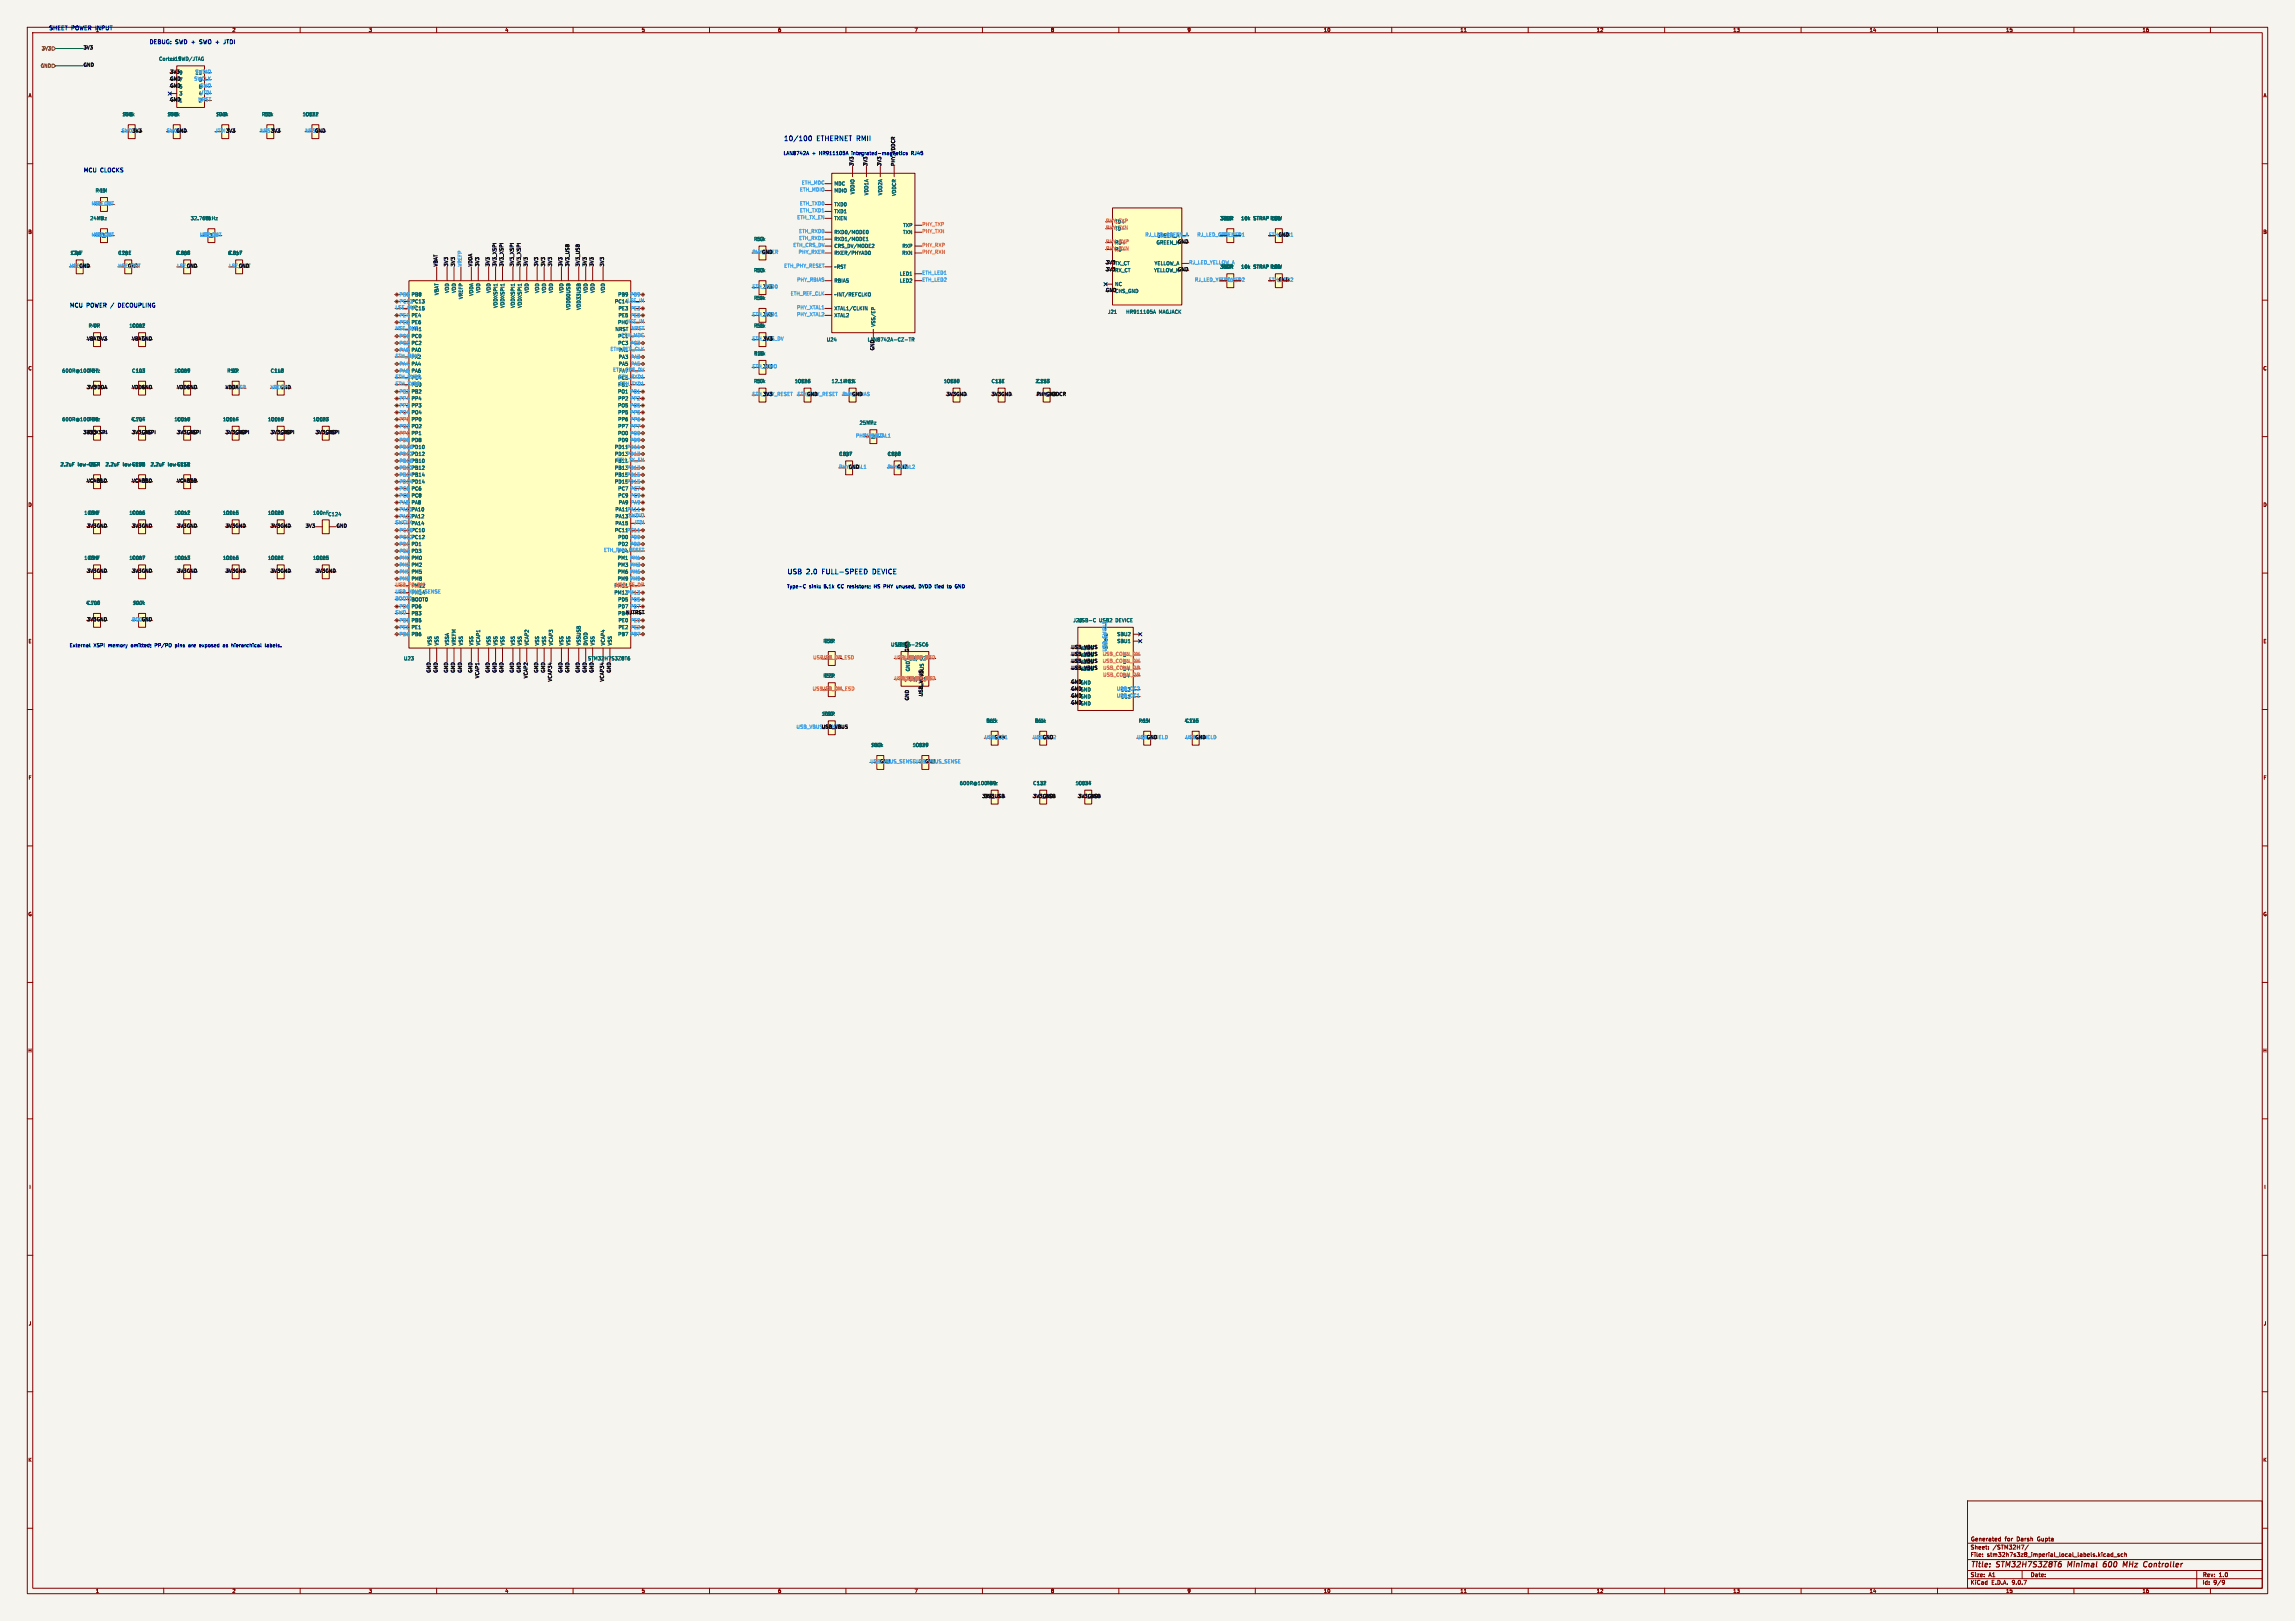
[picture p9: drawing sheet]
<svg xmlns="http://www.w3.org/2000/svg" width="841mm" height="594mm" viewBox="0 0 841 594" stroke-linecap="round" stroke-linejoin="round" font-family="sans-serif">
<defs><g id="words">
<g font-size="2.8" fill="#840000">
<text x="722" y="574.9">Title:</text>
<text x="731.7" y="574.9">STM32H7S3Z8T6</text>
<text x="758.5" y="574.9">Minimal</text>
<text x="772.4" y="574.9">600</text>
<text x="780.4" y="574.9">MHz</text>
<text x="788.8" y="574.9">Controller</text>
</g>
<g font-size="2.5" fill="#0000c2">
<text x="287" y="51.8">10/100</text>
<text x="299.6" y="51.8">ETHERNET</text>
<text x="314.9" y="51.8">RMII</text>
<text x="288.3" y="210.6">USB</text>
<text x="295.8" y="210.6">2.0</text>
<text x="302.2" y="210.6">FULL-SPEED</text>
<text x="321.4" y="210.6">DEVICE</text>
</g>
<g font-size="2.1" fill="#0000c2">
<text x="17.8" y="11.2">SHEET</text>
<text x="26.4" y="11.2">POWER</text>
<text x="35.8" y="11.2">INPUT</text>
<text x="54.6" y="16.3">DEBUG:</text>
<text x="64.5" y="16.3">SWD</text>
<text x="70.9" y="16.3">+</text>
<text x="74.5" y="16.3">SWO</text>
<text x="80.9" y="16.3">+</text>
<text x="84.5" y="16.3">JTDI</text>
<text x="30.5" y="63.2">MCU</text>
<text x="37" y="63.2">CLOCKS</text>
<text x="25.4" y="112.8">MCU</text>
<text x="31.9" y="112.8">POWER</text>
<text x="44.6" y="112.8">DECOUPLING</text>
</g>
<g font-size="2.1" fill="#840000">
<text x="722" y="568">Sheet:</text>
<text x="722" y="565.2">Generated</text>
<text x="730.2" y="568">/STM32H7/</text>
<text x="735" y="565.2">for</text>
<text x="739.8" y="565.2">Darsh</text>
<text x="747.9" y="565.2">Gupta</text>
<text x="722" y="570.7">File:</text>
<text x="728.1" y="570.7">stm32h7s3z8_imperial_local_labels.kicad_sch</text>
<text x="722" y="580.9">KiCad</text>
<text x="722" y="578.1">Size:</text>
<text x="728.7" y="578.1">A1</text>
<text x="729.7" y="580.9">E.D.A.</text>
<text x="737.3" y="580.9">9.0.7</text>
<text x="744" y="578.1">Date:</text>
<text x="807" y="578.3">Rev:</text>
<text x="807" y="580.9">Id:</text>
<text x="811.1" y="580.9">9/9</text>
<text x="813.4" y="578.3">1.0</text>
</g>
<g font-size="1.8" fill="#840000">
<text x="35" y="11.9">1</text>
<text x="85" y="11.9">2</text>
<text x="135" y="11.9">3</text>
<text x="185" y="11.9">4</text>
<text x="235" y="11.9">5</text>
<text x="285" y="11.9">6</text>
<text x="335" y="11.9">7</text>
<text x="385" y="11.9">8</text>
<text x="435" y="11.9">9</text>
<text x="485" y="11.9">10</text>
<text x="535" y="11.9">11</text>
<text x="585" y="11.9">12</text>
<text x="635" y="11.9">13</text>
<text x="685" y="11.9">14</text>
<text x="735" y="11.9">15</text>
<text x="785" y="11.9">16</text>
<text x="10.3" y="35.9">A</text>
<text x="829.3" y="35.9">A</text>
<text x="10.3" y="85.9">B</text>
<text x="447" y="86.9">ETH_LED1</text>
<text x="464.8" y="86.9">ETH_LED1</text>
<text x="468.4" y="86.9">GND</text>
<text x="829.2" y="85.9">B</text>
<text x="447" y="103.4">ETH_LED2</text>
<text x="464.8" y="103.4">ETH_LED2</text>
<text x="468.4" y="103.4">GND</text>
<text x="10.3" y="135.9">C</text>
<text x="829.2" y="135.9">C</text>
<text x="31.7" y="177">VCAP1</text>
<text x="35.3" y="177">GND</text>
<text x="48.3" y="177">VCAP2</text>
<text x="51.8" y="177">GND</text>
<text x="64.8" y="177">VCAP34</text>
<text x="68.3" y="177">GND</text>
<text x="10.3" y="185.9">D</text>
<text x="829.2" y="185.9">D</text>
<text x="10.3" y="235.9">E</text>
<text x="829.3" y="235.9">E</text>
<text x="10.3" y="285.9">F</text>
<text x="829.3" y="285.9">F</text>
<text x="10.3" y="335.9">G</text>
<text x="829.2" y="335.9">G</text>
<text x="10.2" y="385.9">H</text>
<text x="829.2" y="385.9">H</text>
<text x="10.6" y="435.9">I</text>
<text x="829.6" y="435.9">I</text>
<text x="10.4" y="485.9">J</text>
<text x="829.4" y="485.9">J</text>
<text x="10.3" y="535.9">K</text>
<text x="829.2" y="535.9">K</text>
<text x="35" y="583.9">1</text>
<text x="85" y="583.9">2</text>
<text x="135" y="583.9">3</text>
<text x="185" y="583.9">4</text>
<text x="235" y="583.9">5</text>
<text x="285" y="583.9">6</text>
<text x="335" y="583.9">7</text>
<text x="385" y="583.9">8</text>
<text x="435" y="583.9">9</text>
<text x="485" y="583.9">10</text>
<text x="535" y="583.9">11</text>
<text x="585" y="583.9">12</text>
<text x="635" y="583.9">13</text>
<text x="685" y="583.9">14</text>
<text x="735" y="583.9">15</text>
<text x="785" y="583.9">16</text>
</g>
<g font-size="1.8" fill="#725600">
<text x="15.1" y="18.6">3V3</text>
<text x="14.8" y="25">GND</text>
</g>
<g font-size="1.8" fill="#0f0f0f">
<text x="30.5" y="18.3">3V3</text>
<text x="30.5" y="24.6">GND</text>
<text x="62.2" y="27.2">3V39</text>
<text x="62.2" y="29.7">GND7</text>
<text x="62.2" y="32.3">GND5</text>
<text x="65.6" y="35.2">3</text>
<text x="62.2" y="37.3">GND1</text>
<text x="48.4" y="48.8">3V3</text>
<text x="64.5" y="48.8">GND</text>
<text x="99.2" y="48.8">3V3</text>
<text x="115.3" y="48.8">GND</text>
<text x="312.9" y="61" transform="rotate(-90 312.9 61)">3V3</text>
<text x="318" y="61" transform="rotate(-90 318 61)">3V3</text>
<text x="323.1" y="61" transform="rotate(-90 323.1 61)">3V3</text>
<text x="423.7" y="89.8">GREEN_KGND</text>
<text x="279.1" y="93.2">GND</text>
<text x="28.9" y="98.3">GND</text>
<text x="68.3" y="98.3">GND</text>
<text x="87.4" y="98.3">GND</text>
<text x="160.5" y="97.8" transform="rotate(-90 160.5 97.8)">VBAT</text>
<text x="164.3" y="97.8" transform="rotate(-90 164.3 97.8)">3V3</text>
<text x="166.9" y="97.8" transform="rotate(-90 166.9 97.8)">3V3</text>
<text x="173.2" y="97.8" transform="rotate(-90 173.2 97.8)">VDDA</text>
<text x="175.8" y="97.8" transform="rotate(-90 175.8 97.8)">3V3</text>
<text x="179.6" y="97.8" transform="rotate(-90 179.6 97.8)">3V3</text>
<text x="182.1" y="97.8" transform="rotate(-90 182.1 97.8)">3V3_XSPI</text>
<text x="184.7" y="97.8" transform="rotate(-90 184.7 97.8)">3V3_XSPI</text>
<text x="188.5" y="97.8" transform="rotate(-90 188.5 97.8)">3V3_XSPI</text>
<text x="191" y="97.8" transform="rotate(-90 191 97.8)">3V3_XSPI</text>
<text x="193.6" y="97.8" transform="rotate(-90 193.6 97.8)">3V3</text>
<text x="197.4" y="97.8" transform="rotate(-90 197.4 97.8)">3V3</text>
<text x="199.9" y="97.8" transform="rotate(-90 199.9 97.8)">3V3</text>
<text x="202.4" y="97.8" transform="rotate(-90 202.4 97.8)">3V3</text>
<text x="206.3" y="97.8" transform="rotate(-90 206.3 97.8)">3V3</text>
<text x="208.8" y="97.8" transform="rotate(-90 208.8 97.8)">3V3_USB</text>
<text x="212.6" y="97.8" transform="rotate(-90 212.6 97.8)">3V3_USB</text>
<text x="215.1" y="97.8" transform="rotate(-90 215.1 97.8)">3V3</text>
<text x="217.7" y="97.8" transform="rotate(-90 217.7 97.8)">3V3</text>
<text x="221.5" y="97.8" transform="rotate(-90 221.5 97.8)">3V3</text>
<text x="405.1" y="97">3V3TX_CT</text>
<text x="405.1" y="99.6">3V3RX_CT</text>
<text x="422.8" y="99.9">YELLOW_KGND</text>
<text x="422.9" y="97.4">YELLOW_A</text>
<text x="405.1" y="107.2">GNDCHS_GND</text>
<text x="408.5" y="105">NC</text>
<text x="31.7" y="125">VBAT3V3</text>
<text x="48.3" y="125">VBAT</text>
<text x="51.8" y="125">GND</text>
<text x="279.5" y="125">3V3</text>
<text x="320.6" y="128.5" transform="rotate(-90 320.6 128.5)">GND</text>
<text x="31.7" y="142.8">3V3VDDA</text>
<text x="48.3" y="142.8">VDDA</text>
<text x="51.8" y="142.8">GND</text>
<text x="64.8" y="142.8">VDDA</text>
<text x="68.3" y="142.8">GND</text>
<text x="82.5" y="142.8">VDDA</text>
<text x="279.5" y="145.3">3V3</text>
<text x="295.6" y="145.3">GND</text>
<text x="312.2" y="145.3">GND</text>
<text x="346.7" y="145.3">3V3 GND</text>
<text x="363.2" y="145.3">3V3 GND</text>
<text x="379.7" y="145.3">PHY_VDDCR</text>
<text x="383.3" y="145.3">GND</text>
<text x="30.4" y="159.3">3V3_XSPI</text>
<text x="31.7" y="159.3">3V3</text>
<text x="48.3" y="159.3">3V3_XSPI</text>
<text x="51.8" y="159.3">GND</text>
<text x="64.8" y="159.3">3V3_XSPI</text>
<text x="68.3" y="159.3">GND</text>
<text x="82.5" y="159.3">3V3_XSPI</text>
<text x="86.1" y="159.3">GND</text>
<text x="99.1" y="159.3">3V3_XSPI</text>
<text x="102.6" y="159.3">GND</text>
<text x="115.6" y="159.3">3V3_XSPI</text>
<text x="119.1" y="159.3">GND</text>
<text x="310.9" y="172">GND</text>
<text x="31.7" y="193.6">3V3 GND</text>
<text x="48.3" y="193.6">3V3 GND</text>
<text x="64.8" y="193.6">3V3 GND</text>
<text x="82.5" y="193.6">3V3 GND</text>
<text x="99.1" y="193.6">3V3 GND</text>
<text x="111.9" y="193.6">3V3</text>
<text x="123.2" y="193.6">GND</text>
<text x="31.7" y="210.1">3V3 GND</text>
<text x="48.3" y="210.1">3V3 GND</text>
<text x="64.8" y="210.1">3V3 GND</text>
<text x="82.5" y="210.1">3V3 GND</text>
<text x="99.1" y="210.1">3V3 GND</text>
<text x="115.6" y="210.1">3V3 GND</text>
<text x="31.7" y="227.8">3V3 GND</text>
<text x="51.8" y="227.8">GND</text>
<text x="226.4" y="225.7">PB4NJTRST</text>
<text x="328.2" y="237.1">U25</text>
<text x="392.4" y="238">USB_VBUS</text>
<text x="395.8" y="238.4">VBUS</text>
<text x="392.4" y="245.6">USB_VBUS</text>
<text x="392.4" y="240.5">USB_VBUS</text>
<text x="392.4" y="243.1">USB_VBUS</text>
<text x="395.8" y="240.9">VBUS</text>
<text x="395.8" y="243.4">VBUS</text>
<text x="395.8" y="246">VBUS</text>
<text x="158" y="246.6" transform="rotate(-90 158 246.6)">GND</text>
<text x="160.5" y="246.6" transform="rotate(-90 160.5 246.6)">GND</text>
<text x="164.3" y="246.6" transform="rotate(-90 164.3 246.6)">GND</text>
<text x="166.9" y="246.6" transform="rotate(-90 166.9 246.6)">GND</text>
<text x="169.4" y="246.6" transform="rotate(-90 169.4 246.6)">GND</text>
<text x="173.2" y="246.6" transform="rotate(-90 173.2 246.6)">GND</text>
<text x="175.8" y="248.7" transform="rotate(-90 175.8 248.7)">VCAP1</text>
<text x="179.6" y="246.6" transform="rotate(-90 179.6 246.6)">GND</text>
<text x="182.1" y="246.6" transform="rotate(-90 182.1 246.6)">GND</text>
<text x="184.7" y="246.6" transform="rotate(-90 184.7 246.6)">GND</text>
<text x="188.5" y="246.6" transform="rotate(-90 188.5 246.6)">GND</text>
<text x="191" y="246.6" transform="rotate(-90 191 246.6)">GND</text>
<text x="193.6" y="248.7" transform="rotate(-90 193.6 248.7)">VCAP2</text>
<text x="197.4" y="246.6" transform="rotate(-90 197.4 246.6)">GND</text>
<text x="199.9" y="246.6" transform="rotate(-90 199.9 246.6)">GND</text>
<text x="202.4" y="249.9" transform="rotate(-90 202.4 249.9)">VCAP34</text>
<text x="206.3" y="246.6" transform="rotate(-90 206.3 246.6)">GND</text>
<text x="208.8" y="246.6" transform="rotate(-90 208.8 246.6)">GND</text>
<text x="212.6" y="246.6" transform="rotate(-90 212.6 246.6)">GND</text>
<text x="215.1" y="246.6" transform="rotate(-90 215.1 246.6)">GND</text>
<text x="217.7" y="246.6" transform="rotate(-90 217.7 246.6)">GND</text>
<text x="221.5" y="249.9" transform="rotate(-90 221.5 249.9)">VCAP34</text>
<text x="224" y="246.6" transform="rotate(-90 224 246.6)">GND</text>
<text x="338.7" y="248.1" transform="rotate(-90 338.7 248.1)">VBUS</text>
<text x="392.4" y="250.7">GNDGND</text>
<text x="333.3" y="256.8" transform="rotate(-90 333.3 256.8)">GND</text>
<text x="392.4" y="255.8">GNDGND</text>
<text x="392.4" y="253.2">GNDGND</text>
<text x="392.4" y="258.3">GNDGND</text>
<text x="301" y="267.2">USB_VBUS</text>
<text x="382" y="271">GND</text>
<text x="420.1" y="271">GND</text>
<text x="437.9" y="271">GND</text>
<text x="359.8" y="292.6">3V3_USB</text>
<text x="360.7" y="292.6">3V3</text>
<text x="378.5" y="292.6">3V3_USB</text>
<text x="382" y="292.6">GND</text>
<text x="395" y="292.6">3V3_USB</text>
<text x="398.5" y="292.6">GND</text>
</g>
<g font-size="1.8" fill="#006464">
<text x="58.1" y="22.5">CortexJ19SWD/JTAG</text>
<text x="72.7" y="37.7">2</text>
<text x="45" y="42.8">R46</text>
<text x="61.6" y="42.8">R48</text>
<text x="79.3" y="42.8">R49</text>
<text x="96.7" y="42.8">10k</text>
<text x="111.7" y="42.8">C122</text>
<text x="34.9" y="70.7">R45</text>
<text x="36.5" y="70.7">1M</text>
<text x="305.6" y="70.7">MDIO</text>
<text x="305.6" y="68.2">MDC</text>
<text x="313.3" y="71.3" transform="rotate(-90 313.3 71.3)">VDDIO</text>
<text x="318.4" y="71.7" transform="rotate(-90 318.4 71.7)">VDD1A</text>
<text x="323.4" y="71.7" transform="rotate(-90 323.4 71.7)">VDD2A</text>
<text x="328.5" y="71.9" transform="rotate(-90 328.5 71.9)">VDDCR</text>
<text x="305.6" y="75.8">TXD0</text>
<text x="32.9" y="80.9">24MHz</text>
<text x="35.6" y="80.9">Y5</text>
<text x="69.8" y="80.9">32.768kHz</text>
<text x="74.9" y="80.9">Y6</text>
<text x="305.6" y="80.9">TXEN</text>
<text x="305.6" y="78.3">TXD1</text>
<text x="330.8" y="83.4">TXP</text>
<text x="447" y="80.9">330R</text>
<text x="447.6" y="80.9">R66</text>
<text x="454.7" y="80.9">10k</text>
<text x="459.3" y="80.9">STRAPR68</text>
<text x="466.3" y="80.9">LOW</text>
<text x="277" y="88.5">10k</text>
<text x="305.6" y="88.5">RXD1/MODE1</text>
<text x="305.6" y="86">RXD0/MODE0</text>
<text x="330.8" y="86">TXN</text>
<text x="26" y="93.6">C96</text>
<text x="43.2" y="93.6">C101</text>
<text x="43.4" y="93.6">12pF</text>
<text x="64.8" y="93.6">C108</text>
<text x="83.8" y="93.6">C117</text>
<text x="305.6" y="93.6">RXER/PHYAD0</text>
<text x="305.6" y="91">CRS_DV/MODE2</text>
<text x="330.5" y="93.6">RXN</text>
<text x="330.5" y="91">RXP</text>
<text x="277" y="99.9">10k</text>
<text x="305.6" y="98.7">~RST</text>
<text x="329.6" y="101.2">LED1</text>
<text x="447" y="98.7">330R</text>
<text x="447.6" y="98.7">R67</text>
<text x="454.7" y="98.7">10k</text>
<text x="459.3" y="98.7">STRAPR69</text>
<text x="466.3" y="98.7">LOW</text>
<text x="164.7" y="107.5" transform="rotate(-90 164.7 107.5)">VDD</text>
<text x="167.2" y="107.5" transform="rotate(-90 167.2 107.5)">VDD</text>
<text x="176.1" y="107.5" transform="rotate(-90 176.1 107.5)">VDD</text>
<text x="179.9" y="107.5" transform="rotate(-90 179.9 107.5)">VDD</text>
<text x="193.9" y="107.5" transform="rotate(-90 193.9 107.5)">VDD</text>
<text x="197.7" y="107.5" transform="rotate(-90 197.7 107.5)">VDD</text>
<text x="200.3" y="107.5" transform="rotate(-90 200.3 107.5)">VDD</text>
<text x="202.8" y="107.5" transform="rotate(-90 202.8 107.5)">VDD</text>
<text x="206.6" y="107.5" transform="rotate(-90 206.6 107.5)">VDD</text>
<text x="215.5" y="107.5" transform="rotate(-90 215.5 107.5)">VDD</text>
<text x="218" y="107.5" transform="rotate(-90 218 107.5)">VDD</text>
<text x="221.8" y="107.5" transform="rotate(-90 221.8 107.5)">VDD</text>
<text x="305.6" y="103.7">RBIAS</text>
<text x="329.6" y="103.7">LED2</text>
<text x="150.7" y="108.8">PB8</text>
<text x="160.9" y="108.3" transform="rotate(-90 160.9 108.3)">VBAT</text>
<text x="169.8" y="109.7" transform="rotate(-90 169.8 109.7)">VREFP</text>
<text x="173.6" y="108.6" transform="rotate(-90 173.6 108.6)">VDDA</text>
<text x="182.5" y="113" transform="rotate(-90 182.5 113)">VDDXSPI1</text>
<text x="185" y="113" transform="rotate(-90 185 113)">VDDXSPI1</text>
<text x="188.8" y="113" transform="rotate(-90 188.8 113)">VDDXSPI1</text>
<text x="191.4" y="113" transform="rotate(-90 191.4 113)">VDDXSPI1</text>
<text x="209.1" y="113.7" transform="rotate(-90 209.1 113.7)">VDD50USB</text>
<text x="213" y="113.7" transform="rotate(-90 213 113.7)">VDD33USB</text>
<text x="277" y="110.1">10k</text>
<text x="305.6" y="113.9">XTAL1/CLKIN</text>
<text x="305.6" y="108.8">~INT/REFCLKO</text>
<text x="150.7" y="116.4">PE4</text>
<text x="305.6" y="116.4">XTAL2</text>
<text x="320.9" y="119.8" transform="rotate(-90 320.9 119.8)">VSS/EP</text>
<text x="405.9" y="115.2">J21</text>
<text x="412.5" y="115.2">HR911105A</text>
<text x="424.7" y="115.2">MAGJACK</text>
<text x="32.3" y="120.2">R44</text>
<text x="34.1" y="120.2">0R</text>
<text x="48.2" y="120.2">C102</text>
<text x="150.7" y="124.1">PC0</text>
<text x="225.4" y="121.5">NRST</text>
<text x="277" y="120.2">10k</text>
<text x="302.8" y="125.3">U24</text>
<text x="317.8" y="125.3">LAN8742A-CZ-TR</text>
<text x="150.7" y="126.6">PC2</text>
<text x="276.2" y="130.4">R56</text>
<text x="22.6" y="136.8">600R@100MHz</text>
<text x="32.4" y="136.8">FB7</text>
<text x="48.2" y="136.8">C103</text>
<text x="49.7" y="136.8">1uF</text>
<text x="64.8" y="136.8">C109</text>
<text x="83.1" y="136.8">R50</text>
<text x="84.9" y="136.8">0R</text>
<text x="99" y="136.8">C118</text>
<text x="100.5" y="136.8">1uF</text>
<text x="150.7" y="134.2">PA4</text>
<text x="277" y="140.6">10k</text>
<text x="292.1" y="140.6">C126</text>
<text x="304.6" y="140.6">12.1kR61</text>
<text x="311" y="140.6">1%</text>
<text x="346.7" y="140.6">C130</text>
<text x="363.2" y="140.6">C131</text>
<text x="364.6" y="140.6">1uF</text>
<text x="379.7" y="140.6">C133</text>
<text x="150.7" y="149.5">PP3</text>
<text x="150.7" y="146.9">PP4</text>
<text x="150.7" y="144.4">PB2</text>
<text x="22.6" y="154.5">600R@100MHz</text>
<text x="32.4" y="154.5">FB8</text>
<text x="48.2" y="154.5">C104</text>
<text x="64.8" y="154.5">C110</text>
<text x="82.5" y="154.5">C114</text>
<text x="99" y="154.5">C119</text>
<text x="115.6" y="154.5">C123</text>
<text x="150.7" y="154.5">PP0</text>
<text x="150.7" y="152">PO4</text>
<text x="314.9" y="155.8">25MHz</text>
<text x="317.5" y="155.8">Y7</text>
<text x="150.7" y="159.6">PP1</text>
<text x="150.7" y="157.1">PO2</text>
<text x="150.7" y="162.2">PD8</text>
<text x="307.3" y="167.2">C127</text>
<text x="307.6" y="167.2">18pF</text>
<text x="325.1" y="167.2">C128</text>
<text x="22" y="171">2.2uF</text>
<text x="28.5" y="171">low-ESR</text>
<text x="32.3" y="171">C97</text>
<text x="38.6" y="171">2.2uF</text>
<text x="45" y="171">low-ESR</text>
<text x="48.2" y="171">C105</text>
<text x="55.1" y="171">2.2uF</text>
<text x="61.5" y="171">low-ESR</text>
<text x="64.8" y="171">C111</text>
<text x="150.7" y="179.9">PC6</text>
<text x="150.7" y="185">PA8</text>
<text x="150.7" y="182.5">PC8</text>
<text x="30.8" y="188.8">100nF</text>
<text x="32.3" y="188.8">C98</text>
<text x="48.2" y="188.8">C106</text>
<text x="64.8" y="188.8">C112</text>
<text x="82.5" y="188.8">C115</text>
<text x="99" y="188.8">C120</text>
<text x="114.6" y="188.8">100nF</text>
<text x="120.1" y="189.3">C124</text>
<text x="225.4" y="192.6">PA15</text>
<text x="150.7" y="202.8">PD3</text>
<text x="150.7" y="200.3">PD1</text>
<text x="30.8" y="205.3">100nF</text>
<text x="32.3" y="205.3">C99</text>
<text x="48.2" y="205.3">C107</text>
<text x="64.8" y="205.3">C113</text>
<text x="82.5" y="205.3">C116</text>
<text x="99" y="205.3">C121</text>
<text x="115.6" y="205.3">C125</text>
<text x="150.7" y="207.9">PM2</text>
<text x="150.7" y="205.3">PM0</text>
<text x="150.7" y="210.4">PM5</text>
<text x="31.7" y="221.8">C100</text>
<text x="48.9" y="221.8">R47</text>
<text x="150.7" y="225.7">PB3</text>
<text x="150.7" y="223.1">PD6</text>
<text x="150.7" y="233.3">PB6</text>
<text x="150.7" y="230.7">PE1</text>
<text x="150.7" y="228.2">PB5</text>
<text x="393.2" y="228.2">J20</text>
<text x="394.9" y="228.2">USB-C</text>
<text x="409" y="228.2">DEVICE</text>
<text x="409.3" y="233.3">SBU2</text>
<text x="158.3" y="236.7" transform="rotate(-90 158.3 236.7)">VSS</text>
<text x="160.9" y="236.7" transform="rotate(-90 160.9 236.7)">VSS</text>
<text x="164.7" y="236.7" transform="rotate(-90 164.7 236.7)">VSSA</text>
<text x="167.2" y="236.7" transform="rotate(-90 167.2 236.7)">VREFM</text>
<text x="169.8" y="236.7" transform="rotate(-90 169.8 236.7)">VSS</text>
<text x="173.6" y="236.7" transform="rotate(-90 173.6 236.7)">VSS</text>
<text x="176.1" y="236.7" transform="rotate(-90 176.1 236.7)">VCAP1</text>
<text x="179.9" y="236.7" transform="rotate(-90 179.9 236.7)">VSS</text>
<text x="182.5" y="236.7" transform="rotate(-90 182.5 236.7)">VSS</text>
<text x="185" y="236.7" transform="rotate(-90 185 236.7)">VSS</text>
<text x="188.8" y="236.7" transform="rotate(-90 188.8 236.7)">VSS</text>
<text x="191.4" y="236.7" transform="rotate(-90 191.4 236.7)">VSS</text>
<text x="193.9" y="236.7" transform="rotate(-90 193.9 236.7)">VCAP2</text>
<text x="197.7" y="236.7" transform="rotate(-90 197.7 236.7)">VSS</text>
<text x="200.3" y="236.7" transform="rotate(-90 200.3 236.7)">VSS</text>
<text x="202.8" y="236.7" transform="rotate(-90 202.8 236.7)">VCAP3</text>
<text x="206.6" y="236.7" transform="rotate(-90 206.6 236.7)">VSS</text>
<text x="209.1" y="236.7" transform="rotate(-90 209.1 236.7)">VSS</text>
<text x="213" y="236.7" transform="rotate(-90 213 236.7)">VSSUSB</text>
<text x="215.5" y="236.7" transform="rotate(-90 215.5 236.7)">DVDD</text>
<text x="218" y="236.7" transform="rotate(-90 218 236.7)">VSS</text>
<text x="221.8" y="236.7" transform="rotate(-90 221.8 236.7)">VCAP4</text>
<text x="224.4" y="236.7" transform="rotate(-90 224.4 236.7)">VSS</text>
<text x="301.6" y="235.8">R58</text>
<text x="302.2" y="235.8">22R</text>
<text x="326.4" y="237.1">USBLC6-2SC6</text>
<text x="409.3" y="235.8">SBU1</text>
<text x="147.9" y="242.2">U23</text>
<text x="215.3" y="242.2">STM32H7S3Z8T6</text>
<text x="301.6" y="248.5">R59</text>
<text x="302.2" y="248.5">22R</text>
<text x="333.6" y="246.2" transform="rotate(-90 333.6 246.2)">GND</text>
<text x="301" y="262.5">100R</text>
<text x="301.6" y="262.5">R60</text>
<text x="361.3" y="265">R63</text>
<text x="379.1" y="265">R64</text>
<text x="417.2" y="265">R65</text>
<text x="418.8" y="265">1M</text>
<text x="434.3" y="265">C135</text>
<text x="319.4" y="273.9">R62</text>
<text x="335.3" y="273.9">C129</text>
<text x="351.6" y="287.9">600R@100MHz</text>
<text x="361.3" y="287.9">FB9</text>
<text x="378.4" y="287.9">C132</text>
<text x="379.9" y="287.9">1uF</text>
<text x="395" y="287.9">C134</text>
</g>
<g font-size="1.8" fill="#46a5eb">
<text x="71" y="29.7">SWCLK</text>
<text x="71.4" y="27.2">SWDIO</text>
<text x="71.5" y="27.5">10</text>
<text x="72.7" y="30.1">8</text>
<text x="72.7" y="32.6">6SWO</text>
<text x="72.7" y="35.2">4JTDI</text>
<text x="72.5" y="37.3">NRST</text>
<text x="44.4" y="48.8">SWDIO</text>
<text x="61" y="48.8">SWCLK</text>
<text x="78.7" y="48.8">JTDI3V3</text>
<text x="95.2" y="48.8">NRST</text>
<text x="111.8" y="48.8">NRST</text>
<text x="293" y="70.4">ETH_MDIO</text>
<text x="293.7" y="67.8">ETH_MDC</text>
<text x="34.3" y="75.4">HSE_IN</text>
<text x="293" y="78">ETH_TXD1</text>
<text x="293" y="75.4">ETH_TXD0</text>
<text x="292" y="80.5">ETH_TX_EN</text>
<text x="34.3" y="86.9">HSE_IN</text>
<text x="37.2" y="87.2">21</text>
<text x="73.7" y="86.9">LSE_IN</text>
<text x="76.5" y="87.2">21</text>
<text x="292.7" y="85.6">ETH_RXD0</text>
<text x="292.7" y="88.1">ETH_RXD1</text>
<text x="419.6" y="86.9">RJ_LED_GREEN_A</text>
<text x="423.8" y="87.2">GREEN_A</text>
<text x="438.6" y="86.9">RJ_LED_GREEN_A</text>
<text x="275.6" y="93.2">PHY_RXER</text>
<text x="290.6" y="90.7">ETH_CRS_DV</text>
<text x="292.5" y="93.2">PHY_RXER</text>
<text x="25.4" y="98.3">HSE_IN</text>
<text x="43.2" y="98.3">HSE_OUT</text>
<text x="46.7" y="98.3">GND</text>
<text x="64.8" y="98.3">LSE_IN</text>
<text x="83.8" y="98.3">LSE_OUT</text>
<text x="169.4" y="97.8" transform="rotate(-90 169.4 97.8)">VREFP</text>
<text x="287.2" y="98.3">ETH_PHY_RESET</text>
<text x="337.8" y="100.8">ETH_LED1</text>
<text x="435.6" y="97">RJ_LED_YELLOW_A</text>
<text x="275.6" y="105.9">ETH_RXD0</text>
<text x="279.5" y="105.9">3V3</text>
<text x="292" y="103.4">PHY_RBIAS</text>
<text x="337.8" y="103.4">ETH_LED2</text>
<text x="437.7" y="103.4">RJ_LED_YELLOW_A</text>
<text x="144.8" y="113.5">LSE_OUT</text>
<text x="146.2" y="111.4">PC13PC13</text>
<text x="146.2" y="108.8">PB8</text>
<text x="150.7" y="113.9">PC15</text>
<text x="225.2" y="111.4">PC14LSE_IN</text>
<text x="226.4" y="108.8">PB9 PB9</text>
<text x="226.5" y="113.9">PE3 PE3</text>
<text x="289.6" y="108.5">ETH_REF_CLK</text>
<text x="291.9" y="113.5">PHY_XTAL1</text>
<text x="146.2" y="116.4">PE4</text>
<text x="146.2" y="119">PE6</text>
<text x="150.7" y="119">PE6</text>
<text x="226.3" y="119">PH0HSE_IN</text>
<text x="226.5" y="116.4">PE5 PE5</text>
<text x="275.6" y="116.1">ETH_RXD1</text>
<text x="279.5" y="116.1">3V3</text>
<text x="291.9" y="116.1">PHY_XTAL2</text>
<text x="144.8" y="121.2">HSE_OUT</text>
<text x="146.2" y="124.1">PC0</text>
<text x="150.7" y="121.5">PH1</text>
<text x="226.4" y="124.1">PC1</text>
<text x="227.6" y="123.7">ETH_MDC</text>
<text x="231.2" y="121.2">NRST</text>
<text x="275.6" y="125">ETH_CRS_DV</text>
<text x="144.8" y="131.3">ETH_MDIO</text>
<text x="146.2" y="126.6">PC2</text>
<text x="146.2" y="129.1">PA0</text>
<text x="150.7" y="131.7">PA2</text>
<text x="150.7" y="129.1">PA0</text>
<text x="223.6" y="128.8">ETH_REF_CLK</text>
<text x="226.4" y="126.6">PC3 PC3</text>
<text x="226.6" y="131.7">PA3 PA3</text>
<text x="226.6" y="129.1">PA1</text>
<text x="146.2" y="136.8">PA6</text>
<text x="146.2" y="134.2">PA4</text>
<text x="150.7" y="136.8">PA6</text>
<text x="224.5" y="136.4">ETH_CRS_DV</text>
<text x="226.6" y="136.8">PA7</text>
<text x="226.6" y="134.2">PA5 PA5</text>
<text x="275.6" y="135.1">ETH_MDIO</text>
<text x="279.5" y="135.1">3V3</text>
<text x="84.1" y="142.8">VREFP</text>
<text x="99.1" y="142.8">VREFP</text>
<text x="102.6" y="142.8">GND</text>
<text x="144.8" y="138.9">ETH_RXD0</text>
<text x="144.8" y="141.5">ETH_TXD0</text>
<text x="150.7" y="141.8">PB0</text>
<text x="150.7" y="139.3">PC4</text>
<text x="226.4" y="141.8">PB1</text>
<text x="226.4" y="139.3">PC5</text>
<text x="226.6" y="138.9">ETH_RXD1</text>
<text x="226.9" y="141.5">ETH_TXD1</text>
<text x="146.2" y="144.4">PB2</text>
<text x="146.2" y="149.5">PP3</text>
<text x="146.2" y="146.9">PP4</text>
<text x="226.3" y="149.5">PO5 PO5</text>
<text x="226.3" y="144.4">PO1 PO1</text>
<text x="226.4" y="146.9">PP2 PP2</text>
<text x="275.6" y="145.3">ETH_PHY_RESET</text>
<text x="292.1" y="145.3">ETH_PHY_RESET</text>
<text x="308.6" y="145.3">PHY_RBIAS</text>
<text x="146.2" y="152">PO4</text>
<text x="226.4" y="154.5">PP6 PP6</text>
<text x="226.4" y="152">PP5 PP5</text>
<text x="146.2" y="157.1">PO2</text>
<text x="226.3" y="159.6">PO0 PO0</text>
<text x="226.4" y="157.1">PP7 PP7</text>
<text x="313.5" y="160.5">PHY_XTAL2</text>
<text x="316.2" y="160.5">PHY_XTAL1</text>
<text x="319.1" y="160.9">21</text>
<text x="146.2" y="164.7">PD10PD10</text>
<text x="146.2" y="162.2">PD8</text>
<text x="146.2" y="167.2">PD12PD12</text>
<text x="225.2" y="167.2">PD13PD13</text>
<text x="225.2" y="164.7">PD11PD11</text>
<text x="226.4" y="162.2">PD9 PD9</text>
<text x="146.2" y="169.8">PB10PB10</text>
<text x="146.2" y="172.3">PB12PB12</text>
<text x="225.2" y="172.3">PB13PB13</text>
<text x="225.2" y="169.8">PB11</text>
<text x="226" y="169.4">ETH_TX_EN</text>
<text x="307.3" y="172">PHY_XTAL1</text>
<text x="325.1" y="172">PHY_XTAL2</text>
<text x="328.7" y="172">GND</text>
<text x="146.2" y="177.4">PD14PD14</text>
<text x="146.2" y="174.9">PB14PB14</text>
<text x="146.2" y="179.9">PC6</text>
<text x="225.2" y="177.4">PD15PD15</text>
<text x="225.2" y="174.9">PB15PB15</text>
<text x="226.4" y="179.9">PC7 PC7</text>
<text x="146.2" y="182.5">PC8</text>
<text x="146.2" y="185">PA8</text>
<text x="226.4" y="182.5">PC9 PC9</text>
<text x="226.6" y="185">PA9 PA9</text>
<text x="146.2" y="190.1">PA12PA12</text>
<text x="146.2" y="187.6">PA10PA10</text>
<text x="225.4" y="190.1">PA13 SWDIO</text>
<text x="225.4" y="187.6">PA11PA11</text>
<text x="144.8" y="192.3">SWCLKPA14</text>
<text x="146.2" y="195.2">PC10PC10</text>
<text x="146.2" y="197.7">PC12PC12</text>
<text x="225.2" y="195.2">PC11PC11</text>
<text x="226.4" y="197.7">PD0 PD0</text>
<text x="232.2" y="192.3">JTDI</text>
<text x="146.2" y="200.3">PD1</text>
<text x="146.2" y="202.8">PD3</text>
<text x="221.2" y="202.4">ETH_PHY_RESET</text>
<text x="226.4" y="202.8">PD4</text>
<text x="226.4" y="200.3">PD2 PD2</text>
<text x="146.2" y="207.9">PM2</text>
<text x="146.2" y="205.3">PM0</text>
<text x="226.2" y="207.9">PM3 PM3</text>
<text x="226.2" y="205.3">PM1 PM1</text>
<text x="146.2" y="210.4">PM5</text>
<text x="226.2" y="210.4">PM6 PM6</text>
<text x="144.8" y="220.2">BOOT0BOOT0</text>
<text x="144.8" y="217.7">USB_VBUS_SENSE</text>
<text x="150.7" y="218">PM14</text>
<text x="225" y="218">PM13PM13</text>
<text x="226.4" y="220.6">PD5 PD5</text>
<text x="48.3" y="227.8">BOOT0</text>
<text x="144.8" y="225.3">SWO</text>
<text x="146.2" y="223.1">PD6</text>
<text x="226.4" y="223.1">PD7 PD7</text>
<text x="146.2" y="228.2">PB5</text>
<text x="146.2" y="233.3">PB6</text>
<text x="146.2" y="230.7">PE1</text>
<text x="226.4" y="233.3">PB7 PB7</text>
<text x="226.5" y="230.7">PE2 PE2</text>
<text x="226.5" y="228.2">PE0 PE0</text>
<text x="402.8" y="228.2">USB2</text>
<text x="405.6" y="238.9" transform="rotate(-90 405.6 238.9)">USB_SHIELD</text>
<text x="406" y="238" transform="rotate(-90 406 238)">Shield</text>
<text x="409.1" y="253.2">USB_CC2</text>
<text x="409.1" y="255.8">USB_CC1</text>
<text x="410.5" y="253.6">CC2</text>
<text x="410.5" y="256.1">CC1</text>
<text x="291.7" y="267.2">USB_VBUS_SENSE</text>
<text x="360.7" y="271">USB_CC1</text>
<text x="364.2" y="271">GND</text>
<text x="378.5" y="271">USB_CC2</text>
<text x="416.6" y="271">USB_SHIELD</text>
<text x="434.3" y="271">USB_SHIELD</text>
<text x="318.8" y="279.9">USB_VBUS_SENSEUSB_VBUS_SENSE</text>
<text x="322.3" y="279.9">GND</text>
<text x="338.8" y="279.9">GND</text>
</g>
<g font-size="1.8" fill="#0000c2">
<text x="287" y="56.9">LAN8742A</text>
<text x="297.6" y="56.9">+</text>
<text x="300.3" y="56.9">HR911105A</text>
<text x="312.4" y="56.9">integrated-magnetics</text>
<text x="334.5" y="56.9">RJ45</text>
<text x="328.2" y="61" transform="rotate(-90 328.2 61)">PHY_VDDCR</text>
<text x="288.3" y="215.6">Type-C</text>
<text x="296.5" y="215.6">sink:</text>
<text x="302.1" y="215.6">5.1k</text>
<text x="307.3" y="215.6">CC resistors;</text>
<text x="321" y="215.6">HS</text>
<text x="324.7" y="215.6">PHY unused,</text>
<text x="338.1" y="215.6">DVDD tied</text>
<text x="348.9" y="215.6">to</text>
<text x="351.9" y="215.6">GND</text>
<text x="25.4" y="237.2">External</text>
<text x="34.3" y="237.2">XSPI</text>
<text x="39.8" y="237.2">memory</text>
<text x="48.3" y="237.2">omitted;</text>
<text x="57.2" y="237.2">PP/PO</text>
<text x="64.9" y="237.2">pins</text>
<text x="70" y="237.2">are</text>
<text x="74.2" y="237.2">exposed</text>
<text x="83" y="237.2">as</text>
<text x="86.4" y="237.2">hierarchical</text>
<text x="98.9" y="237.2">labels.</text>
</g>
<g font-size="1.8" fill="#f57855">
<text x="337.8" y="83.1">PHY_TXP</text>
<text x="405.1" y="81.8">PHY_TXP</text>
<text x="408.5" y="82.1">TD+</text>
<text x="337.8" y="85.6">PHY_TXN</text>
<text x="405.1" y="84.3">PHY_TXN</text>
<text x="405.1" y="89.4">PHY_RXP</text>
<text x="408.5" y="89.8">RD+</text>
<text x="408.5" y="84.7">TD-</text>
<text x="337.8" y="93.2">PHY_RXN</text>
<text x="337.8" y="90.7">PHY_RXP</text>
<text x="405.1" y="92">PHY_RXN</text>
<text x="408.5" y="92.3">RD-</text>
<text x="146.2" y="154.5">PP0</text>
<text x="146.2" y="159.6">PP1</text>
<text x="144.8" y="215.1">USB_FS_DM</text>
<text x="146.2" y="213">PM8</text>
<text x="150.7" y="215.5">PM12</text>
<text x="150.7" y="213">PM8</text>
<text x="225" y="215.5">PM11</text>
<text x="225.4" y="215.1">USB_FS_DP</text>
<text x="226.2" y="213">PM9 PM9</text>
<text x="297.8" y="241.8">USB_FS_DP</text>
<text x="301" y="241.8">USB_DP_ESD</text>
<text x="327.7" y="241.8">USB_CONN_DP</text>
<text x="330.8" y="241.8">USB_DP_ESD</text>
<text x="331" y="242.2">I/O2 I/O2</text>
<text x="403.9" y="240.5">USB_CONN_DM</text>
<text x="403.9" y="243.1">USB_CONN_DM</text>
<text x="404.1" y="245.6">USB_CONN_DP</text>
<text x="411.4" y="240.9">D-</text>
<text x="411.4" y="243.4">D-</text>
<text x="411.4" y="246">D+</text>
<text x="327.7" y="249.4">USB_CONN_DM</text>
<text x="330.6" y="249.4">USB_DM_ESD</text>
<text x="331" y="249.8">I/O1 I/O1</text>
<text x="404.1" y="248.2">USB_CONN_DP</text>
<text x="411.4" y="248.5">D+</text>
<text x="297.6" y="253.2">USB_FS_DM</text>
<text x="301" y="253.2">USB_DM_ESD</text>
</g>
<g font-size="1.8" fill="#009600">
<text x="333.3" y="239" transform="rotate(-90 333.3 239)">GND</text>
<text x="338.3" y="255.3" transform="rotate(-90 338.3 255.3)">USB_VBUS</text>
</g>
</g></defs>
<path d="M0 0h841v594h-841z" fill="#f5f4ef" stroke="#f5f4ef" stroke-width=".37"/>
<g fill="none" stroke="#840000" stroke-width=".37">
<path d="M10 10h821v574h-821zM12 12h817v570h-817zM60 10v2M110 10v2M160 10v2M210 10v2M260 10v2M310 10v2M360 10v2M410 10v2M460 10v2M510 10v2"/>
<path d="M536.6 11.6h.7M560 10v2M610 10v2M660 10v2M710 10v2M760 10v2M810 10v2M10 60h2M829 60h2M10 110h2M829 110h2M10 160h2"/>
<path d="M829 160h2M10 210h2M829 210h2M10 260h2M829 260h2M10 310h2M829 310h2M10 360h2M829 360h2M10 410h2M829 410h2M10 460h2"/>
<path d="M829 460h2M10 510h2M829 510h2M10 560h2M721 550h108v32h-108zM829 560h2M721 578.5h108M721 575.5h108M721 571.5h108M721 565.5h108M726.5 570.2h.1M726.5 570.2v.1"/>
<path d="M726.5 569.5v.1M728.7 567.5v.2M728.7 566.8v.1M732.9 563.7l.1 .1M733 563.2v1.5M733 564.6l-.1 .1M739.5 563.2h-.3v1.5h.3M740.7 566.2h1l-.7 1.5M741 575.5v3M743.3 566.1l-1.3 1.9M747.3 564h.2M747.3 563.2a.72 .72 0 0 0-.7 .8 .72 .72 0 0 0 .9 .6"/>
<path d="M771.5 569.4l.1 .1M771.6 570.3l-.1 .1M772.2 569.5h.6l.1 .9M772.9 569.7l-.7 .3 .2 .4 .5-.1M774.2 569.5l-.4-.1-.3 .3 .2 .6h.5M774.2 568.9v1.5M774.6 570.5h1.1M776 569.7l.7 .4-.2 .3-.5-.1M776 569.6v.1M776.6 569.5l-.6 .1M778 569.5l-.5-.1-.3 .3 .2 .6h.6M778.6 569.5h.6v.9"/>
<path d="M778.6 568.9v1.5M805 575.5v6.5M814.6 579.1l.5 .1 .1 .7-.3 .6-.4 .1M815 579.9l-.4 .1M815.1 579.9h-.1M815.2 579.7l-.1 .2M60 582v2M110 582v2M160 582v2M210 582v2M260 582v2M310 582v2"/>
<path d="M360 582v2M410 582v2M460 582v2M510 582v2M536.6 583.6h.7M560 582v2M610 582v2M660 582v2M710 582v2M760 582v2M810 582v2"/>
</g>
<path d="M755 572.2h.4M755.2 573.1v.9M757.9 572.2l-.2 2M771.7 573.1l-.5-.1-.5 .4M771.8 572.2l-.6 .1-.3 .4-.2 1.1 .3 .4 .7-.2M778 574.2l.2-2 .5 1.4 .8-1.4-.2 2M788.2 572.9l-.6 .2-.2 .7 .4 .4 .5-.1" fill="none" stroke="#840000" stroke-width=".4"/>
<path d="M85.1 139.7h2.5v5.1h-2.5z" fill="#ffffc2"/>
<path d="M85.1 139.7h2.5v5.1h-2.5z" fill="none" stroke="#840000" stroke-width=".37"/>
<path d="M278.1 121.9h2.6v5.1h-2.6z" fill="#ffffc2"/>
<path d="M278.1 121.9h2.6v5.1h-2.6z" fill="none" stroke="#840000" stroke-width=".37"/>
<path d="M85.1 190.5h2.5v5.1h-2.5z" fill="#ffffc2"/>
<path d="M85.1 190.5h2.5v5.1h-2.5z" fill="none" stroke="#840000" stroke-width=".37"/>
<path d="M81.9 188.5h.7M82 187.6h-.1M86.7 187.3h.6" fill="none" stroke="#006464" stroke-width=".37"/>
<path d="M63.5 45.7h2.5v5.1h-2.5z" fill="#ffffc2"/>
<path d="M63.5 45.7h2.5v5.1h-2.5z" fill="none" stroke="#840000" stroke-width=".37"/>
<path d="M65.3 42l.4 .5M65.7 41.6l-.5 .5" fill="none" stroke="#006464" stroke-width=".37"/>
<path d="M50.8 207h2.5v5.1h-2.5z" fill="#ffffc2"/>
<path d="M50.8 207h2.5v5.1h-2.5z" fill="none" stroke="#840000" stroke-width=".37"/>
<path d="M47.6 205h.7M47.7 204.1h-.1M52.2 203.8h.9l-.6 1.2" fill="none" stroke="#006464" stroke-width=".37"/>
<path d="M34.3 224.8h2.5v5.1h-2.5z" fill="#ffffc2"/>
<path d="M34.3 224.8h2.5v5.1h-2.5z" fill="none" stroke="#840000" stroke-width=".37"/>
<path d="M35.9 220.3h.6" fill="none" stroke="#006464" stroke-width=".37"/>
<path d="M118.1 156.2h2.5v5.1h-2.5z" fill="#ffffc2"/>
<path d="M118.1 156.2h2.5v5.1h-2.5z" fill="none" stroke="#840000" stroke-width=".37"/>
<path d="M114.9 154.2h.7M115 153.3h-.1M119.8 153h.6" fill="none" stroke="#006464" stroke-width=".37"/>
<path d="M67.3 139.7h2.5v5.1h-2.5z" fill="#ffffc2"/>
<path d="M67.3 139.7h2.5v5.1h-2.5z" fill="none" stroke="#840000" stroke-width=".37"/>
<path d="M64.1 136.5h.7M64.2 135.5l-.1 .1M69 135.2h.6" fill="none" stroke="#006464" stroke-width=".37"/>
<path d="M81.3 45.7h2.5v5.1h-2.5z" fill="#ffffc2"/>
<path d="M81.3 45.7h2.5v5.1h-2.5zM83.8 48.3h2.6" fill="none" stroke="#840000" stroke-width=".37"/>
<path d="M83.1 42l.4 .5M83.5 41.6l-.5 .5" fill="none" stroke="#006464" stroke-width=".37"/>
<path d="M97.8 45.7h2.5v5.1h-2.5z" fill="#ffffc2"/>
<path d="M97.8 45.7h2.5v5.1h-2.5zM100.3 48.3h2.6" fill="none" stroke="#840000" stroke-width=".37"/>
<path d="M114.3 45.7h2.5v5.1h-2.5z" fill="#ffffc2"/>
<path d="M114.3 45.7h2.5v5.1h-2.5z" fill="none" stroke="#840000" stroke-width=".37"/>
<path d="M111.1 42.5h.7M111.2 41.5l-.1 .1M115.9 41.2h.6" fill="none" stroke="#006464" stroke-width=".37"/>
<path d="M67.3 95.2h2.5v5.1h-2.5z" fill="#ffffc2"/>
<path d="M67.3 95.2h2.5v5.1h-2.5z" fill="none" stroke="#840000" stroke-width=".37"/>
<path d="M69 92h.6" fill="none" stroke="#006464" stroke-width=".37"/>
<path d="M76.2 83.8h2.5v5.1h-2.5z" fill="#ffffc2"/>
<path d="M76.2 83.8h2.5v5.1h-2.5zM78.7 86.4h2.6" fill="none" stroke="#840000" stroke-width=".37"/>
<path d="M79.1 79.7h.6l-.6 .9h.6" fill="none" stroke="#006464" stroke-width=".37"/>
<path d="M27.9 95.2h2.6v5.1h-2.6z" fill="#ffffc2"/>
<path d="M27.9 95.2h2.6v5.1h-2.6z" fill="none" stroke="#840000" stroke-width=".37"/>
<path d="M29.6 92.6h.4M29.6 92h.6" fill="none" stroke="#006464" stroke-width=".37"/>
<path d="M45.7 95.2h2.6v5.1h-2.6z" fill="#ffffc2"/>
<path d="M45.7 95.2h2.6v5.1h-2.6z" fill="none" stroke="#840000" stroke-width=".37"/>
<path d="M36.8 83.8h2.6v5.1h-2.6z" fill="#ffffc2"/>
<path d="M36.8 83.8h2.6v5.1h-2.6zM39.4 86.4h2.5" fill="none" stroke="#840000" stroke-width=".37"/>
<path d="M278.1 90.2h2.6v5h-2.6z" fill="#ffffc2"/>
<path d="M278.1 90.2h2.6v5h-2.6z" fill="none" stroke="#840000" stroke-width=".37"/>
<path d="M50.8 174h2.5v5.1h-2.5z" fill="#ffffc2"/>
<path d="M50.8 174h2.5v5.1h-2.5z" fill="none" stroke="#840000" stroke-width=".37"/>
<path d="M43.1 169.5h.6" fill="none" stroke="#006464" stroke-width=".37"/>
<path d="M50.8 156.2h2.5v5.1h-2.5z" fill="#ffffc2"/>
<path d="M50.8 156.2h2.5v5.1h-2.5z" fill="none" stroke="#840000" stroke-width=".37"/>
<path d="M52.3 153.8h.8M52.4 153h.6" fill="none" stroke="#006464" stroke-width=".37"/>
<path d="M67.3 156.2h2.5v5.1h-2.5z" fill="#ffffc2"/>
<path d="M67.3 156.2h2.5v5.1h-2.5z" fill="none" stroke="#840000" stroke-width=".37"/>
<path d="M64.1 154.2h.7M64.2 153.3h-.1M69 153h.6" fill="none" stroke="#006464" stroke-width=".37"/>
<path d="M278.1 102.9h2.6v5h-2.6z" fill="#ffffc2"/>
<path d="M278.1 102.9h2.6v5h-2.6z" fill="none" stroke="#840000" stroke-width=".37"/>
<path d="M67.3 174h2.5v5.1h-2.5z" fill="#ffffc2"/>
<path d="M67.3 174h2.5v5.1h-2.5z" fill="none" stroke="#840000" stroke-width=".37"/>
<path d="M59.6 169.5h.6M69.1 170.2l.4 .6h-.7M69.3 169.5l.2 .2-.2 .5" fill="none" stroke="#006464" stroke-width=".37"/>
<path d="M50.8 224.8h2.5v5.1h-2.5z" fill="#ffffc2"/>
<path d="M50.8 224.8h2.5v5.1h-2.5z" fill="none" stroke="#840000" stroke-width=".37"/>
<path d="M52.6 221.1l.4 .5M53 220.7l-.5 .5" fill="none" stroke="#006464" stroke-width=".37"/>
<path d="M50.8 190.5h2.5v5.1h-2.5z" fill="#ffffc2"/>
<path d="M50.8 190.5h2.5v5.1h-2.5z" fill="none" stroke="#840000" stroke-width=".37"/>
<path d="M47.6 188.5h.7M47.7 187.6h-.1M52.4 187.3h.6" fill="none" stroke="#006464" stroke-width=".37"/>
<path d="M118.1 207h2.5v5.1h-2.5z" fill="#ffffc2"/>
<path d="M118.1 207h2.5v5.1h-2.5z" fill="none" stroke="#840000" stroke-width=".37"/>
<path d="M114.9 205h.7M115 204.1h-.1M119.8 203.8h.6" fill="none" stroke="#006464" stroke-width=".37"/>
<path d="M47 45.7h2.5v5.1h-2.5z" fill="#ffffc2"/>
<path d="M47 45.7h2.5v5.1h-2.5zM49.5 48.3h2.6" fill="none" stroke="#840000" stroke-width=".37"/>
<path d="M48.8 42l.4 .5M49.2 41.6l-.5 .5" fill="none" stroke="#006464" stroke-width=".37"/>
<path d="M36.8 72.4h2.6v5.1h-2.6z" fill="#ffffc2"/>
<path d="M36.8 72.4h2.6v5.1h-2.6zM39.4 74.9h2.5" fill="none" stroke="#840000" stroke-width=".37"/>
<path d="M85.1 207h2.5v5.1h-2.5z" fill="#ffffc2"/>
<path d="M85.1 207h2.5v5.1h-2.5z" fill="none" stroke="#840000" stroke-width=".37"/>
<path d="M81.9 205h.7M82 204.1h-.1M86.7 203.8h.6" fill="none" stroke="#006464" stroke-width=".37"/>
<path d="M85.1 156.2h2.5v5.1h-2.5z" fill="#ffffc2"/>
<path d="M85.1 156.2h2.5v5.1h-2.5z" fill="none" stroke="#840000" stroke-width=".37"/>
<path d="M81.9 154.2h.7M82 153.3h-.1M86.6 153.8h.8M86.7 153h.6" fill="none" stroke="#006464" stroke-width=".37"/>
<path d="M86.4 95.2h2.5v5.1h-2.5z" fill="#ffffc2"/>
<path d="M86.4 95.2h2.5v5.1h-2.5z" fill="none" stroke="#840000" stroke-width=".37"/>
<path d="M87.8 92h.8l-.5 1.3" fill="none" stroke="#006464" stroke-width=".37"/>
<path d="M149.9 102.9h81.2v134.6h-81.2z" fill="#ffffc2"/>
<g fill="none" stroke="#840000" stroke-width=".37">
<path d="M160 97.8v5.1M163.8 97.8v5.1M166.4 97.8v5.1M168.9 97.8v5.1M172.7 97.8v5.1M175.3 97.8v5.1M179.1 97.8v5.1M181.6 97.8v5.1M184.1 97.8v5.1M188 97.8v5.1M190.5 97.8v5.1M193 97.8v5.1"/>
<path d="M196.8 97.8v5.1M199.4 97.8v5.1M201.9 97.8v5.1M205.7 97.8v5.1M208.3 97.8v5.1M212.1 97.8v5.1M214.6 97.8v5.1M217.2 97.8v5.1M221 97.8v5.1M144.8 118.1h5.1M144.8 115.6h5.1M144.8 113h5.1"/>
<path d="M144.8 110.5h5.1M144.8 107.9h5.1M149.9 102.9h81.2v134.6h-81.2zM231.1 118.1h5.1M231.1 115.6h5.1M231.1 113h5.1M231.1 110.5h5.1M231.1 107.9h5.1M144.8 138.4h5.1M144.8 135.9h5.1M144.8 133.3h5.1M144.8 130.8h5.1"/>
<path d="M144.8 128.3h5.1M144.8 125.7h5.1M144.8 123.2h5.1M144.8 120.6h5.1M231.1 138.4h5.1M231.1 135.9h5.1M231.1 133.3h5.1M231.1 130.8h5.1M231.1 128.3h5.1M231.1 125.7h5.1M231.1 123.2h5.1M231.1 120.6h5.1"/>
<path d="M144.8 158.7h5.1M144.8 156.2h5.1M144.8 153.7h5.1M144.8 151.1h5.1M144.8 148.6h5.1M144.8 146h5.1M144.8 143.5h5.1M144.8 141h5.1M231.1 158.7h5.1M231.1 156.2h5.1M231.1 153.7h5.1M231.1 151.1h5.1"/>
<path d="M231.1 148.6h5.1M231.1 146h5.1M231.1 143.5h5.1M231.1 141h5.1M144.8 179.1h5.1M144.8 176.5h5.1M144.8 174h5.1M144.8 171.4h5.1M144.8 168.9h5.1M144.8 166.4h5.1M144.8 163.8h5.1M144.8 161.3h5.1"/>
<path d="M231.1 179.1h5.1M231.1 176.5h5.1M231.1 174h5.1M231.1 171.4h5.1M231.1 168.9h5.1M231.1 166.4h5.1M231.1 163.8h5.1M231.1 161.3h5.1M144.8 199.4h5.1M144.8 196.8h5.1M144.8 194.3h5.1M144.8 191.8h5.1"/>
<path d="M144.8 189.2h5.1M144.8 186.7h5.1M144.8 184.1h5.1M144.8 181.6h5.1M231.1 199.4h5.1M231.1 196.8h5.1M231.1 194.3h5.1M231.1 191.8h5.1M231.1 189.2h5.1M231.1 186.7h5.1M231.1 184.1h5.1M231.1 181.6h5.1"/>
<path d="M144.8 219.7h5.1M144.8 217.2h5.1M144.8 214.6h5.1M144.8 212.1h5.1M144.8 209.5h5.1M144.8 207h5.1M144.8 204.5h5.1M144.8 201.9h5.1M231.1 219.7h5.1M231.1 217.2h5.1M231.1 214.6h5.1M231.1 212.1h5.1"/>
<path d="M231.1 209.5h5.1M231.1 207h5.1M231.1 204.5h5.1M231.1 201.9h5.1M144.8 232.4h5.1M144.8 229.9h5.1M144.8 227.3h5.1M144.8 224.8h5.1M144.8 222.2h5.1M157.5 237.5v5.1M160 237.5v5.1M163.8 237.5v5.1"/>
<path d="M166.4 237.5v5.1M168.9 237.5v5.1M172.7 237.5v5.1M175.3 237.5v5.1M179.1 237.5v5.1M181.6 237.5v5.1M184.1 237.5v5.1M188 237.5v5.1M190.5 237.5v5.1M193 237.5v5.1M196.8 237.5v5.1M199.4 237.5v5.1"/>
<path d="M201.9 237.5v5.1M205.7 237.5v5.1M208.3 237.5v5.1M212.1 237.5v5.1M214.6 237.5v5.1M217.2 237.5v5.1M221 237.5v5.1M223.5 237.5v5.1M231.1 232.4h5.1M231.1 229.9h5.1M231.1 227.3h5.1M231.1 224.8h5.1"/>
<path d="M231.1 222.2h5.1"/>
</g>
<path d="M230.1 241.2l.4-.1 .3 .2-.1 .5h-.6M230.7 240.6l-.6 .3" fill="none" stroke="#006464" stroke-width=".37"/>
<path d="M64.8 24.1h10.1v15.3h-10.1z" fill="#ffffc2"/>
<path d="M62.2 34.3h2.6M64.8 24.1h10.1v15.3h-10.1z" fill="none" stroke="#840000" stroke-width=".37"/>
<path d="M101.6 207h2.5v5.1h-2.5z" fill="#ffffc2"/>
<path d="M101.6 207h2.5v5.1h-2.5z" fill="none" stroke="#840000" stroke-width=".37"/>
<path d="M98.4 205h.7M98.5 204.1h-.1M103.1 205h.7M103.2 204.4h.5M103.2 203.8h.6" fill="none" stroke="#006464" stroke-width=".37"/>
<path d="M34.3 121.9h2.5v5.1h-2.5z" fill="#ffffc2"/>
<path d="M34.3 121.9h2.5v5.1h-2.5zM36.8 124.5h2.6" fill="none" stroke="#840000" stroke-width=".37"/>
<path d="M34.3 139.7h2.5v5.1h-2.5z" fill="#ffffc2"/>
<path d="M34.3 139.7h2.5v5.1h-2.5z" fill="none" stroke="#840000" stroke-width=".37"/>
<path d="M35.9 135.6h.6l-.6 .9h.6" fill="none" stroke="#006464" stroke-width=".37"/>
<path d="M294.6 142.2h2.6v5.1h-2.6z" fill="#ffffc2"/>
<path d="M294.6 142.2h2.6v5.1h-2.6z" fill="none" stroke="#840000" stroke-width=".37"/>
<path d="M291.6 139.3l-.2 .1M296.3 139h.6M291.4 140.3h.8" fill="none" stroke="#006464" stroke-width=".37"/>
<path d="M67.3 190.5h2.5v5.1h-2.5z" fill="#ffffc2"/>
<path d="M67.3 190.5h2.5v5.1h-2.5z" fill="none" stroke="#840000" stroke-width=".37"/>
<path d="M64.1 188.5h.7M64.2 187.6h-.1M69 187.3h.6" fill="none" stroke="#006464" stroke-width=".37"/>
<path d="M67.3 207h2.5v5.1h-2.5z" fill="#ffffc2"/>
<path d="M67.3 207h2.5v5.1h-2.5z" fill="none" stroke="#840000" stroke-width=".37"/>
<path d="M64.1 205h.7M64.2 204.1h-.1M69 203.8h.6" fill="none" stroke="#006464" stroke-width=".37"/>
<path d="M101.6 190.5h2.5v5.1h-2.5z" fill="#ffffc2"/>
<path d="M101.6 190.5h2.5v5.1h-2.5z" fill="none" stroke="#840000" stroke-width=".37"/>
<path d="M98.4 188.5h.7M98.5 187.6h-.1M103.2 187.3h.6" fill="none" stroke="#006464" stroke-width=".37"/>
<path d="M278.1 142.2h2.6v5.1h-2.6z" fill="#ffffc2"/>
<path d="M278.1 142.2h2.6v5.1h-2.6z" fill="none" stroke="#840000" stroke-width=".37"/>
<path d="M101.6 139.7h2.5v5.1h-2.5z" fill="#ffffc2"/>
<path d="M101.6 139.7h2.5v5.1h-2.5z" fill="none" stroke="#840000" stroke-width=".37"/>
<path d="M101.6 156.2h2.5v5.1h-2.5z" fill="#ffffc2"/>
<path d="M101.6 156.2h2.5v5.1h-2.5z" fill="none" stroke="#840000" stroke-width=".37"/>
<path d="M98.4 154.2h.7M98.5 153.3h-.1M103.2 153h.6" fill="none" stroke="#006464" stroke-width=".37"/>
<path d="M34.3 174h2.5v5.1h-2.5z" fill="#ffffc2"/>
<path d="M34.3 174h2.5v5.1h-2.5z" fill="none" stroke="#840000" stroke-width=".37"/>
<path d="M26.6 169.5h.6M35.8 169.5l.7 .2-.1 .4-.6 .1M36.1 170.2l.4 .6" fill="none" stroke="#006464" stroke-width=".37"/>
<path d="M34.3 156.2h2.5v5.1h-2.5z" fill="#ffffc2"/>
<path d="M34.3 156.2h2.5v5.1h-2.5zM36.8 158.7h2.6" fill="none" stroke="#840000" stroke-width=".37"/>
<path d="M35.9 153.4h.6l-.6 .8h.6" fill="none" stroke="#006464" stroke-width=".37"/>
<path d="M118.1 190.5h2.5v5.1h-2.5z" fill="#ffffc2"/>
<path d="M115.6 193h2.5M118.1 190.5h2.5v5.1h-2.5zM120.6 193h2.6" fill="none" stroke="#840000" stroke-width=".37"/>
<path d="M119.8 187.3h.6M124.2 188.6h.7" fill="none" stroke="#006464" stroke-width=".37"/>
<path d="M34.3 207h2.5v5.1h-2.5z" fill="#ffffc2"/>
<path d="M34.3 207h2.5v5.1h-2.5z" fill="none" stroke="#840000" stroke-width=".37"/>
<path d="M35.9 204.4h.5M35.9 203.8h.6" fill="none" stroke="#006464" stroke-width=".37"/>
<path d="M34.3 190.5h2.5v5.1h-2.5z" fill="#ffffc2"/>
<path d="M34.3 190.5h2.5v5.1h-2.5z" fill="none" stroke="#840000" stroke-width=".37"/>
<path d="M35.9 187.9h.5M35.9 187.3h.6" fill="none" stroke="#006464" stroke-width=".37"/>
<path d="M50.8 121.9h2.5v5.1h-2.5z" fill="#ffffc2"/>
<path d="M50.8 121.9h2.5v5.1h-2.5z" fill="none" stroke="#840000" stroke-width=".37"/>
<path d="M47.6 120h.7M47.7 119l-.1 .1M52.4 118.7h.6" fill="none" stroke="#006464" stroke-width=".37"/>
<path d="M50.8 139.7h2.5v5.1h-2.5z" fill="#ffffc2"/>
<path d="M50.8 139.7h2.5v5.1h-2.5z" fill="none" stroke="#840000" stroke-width=".37"/>
<path d="M278.1 132.1h2.6v5.1h-2.6z" fill="#ffffc2"/>
<path d="M278.1 132.1h2.6v5.1h-2.6z" fill="none" stroke="#840000" stroke-width=".37"/>
<path d="M280 129.6l.3 .5M280.3 129.3l-.5 .5" fill="none" stroke="#006464" stroke-width=".37"/>
<path d="M278.1 113h2.6v5.1h-2.6z" fill="#ffffc2"/>
<path d="M278.1 113h2.6v5.1h-2.6z" fill="none" stroke="#840000" stroke-width=".37"/>
<path d="M381 268h2.5v5h-2.5z" fill="#ffffc2"/>
<path d="M381 268h2.5v5h-2.5z" fill="none" stroke="#840000" stroke-width=".37"/>
<path d="M382.8 264.3l.4 .4M383.2 263.9l-.5 .5" fill="none" stroke="#006464" stroke-width=".37"/>
<path d="M363.2 289.6h2.6v5h-2.6z" fill="#ffffc2"/>
<path d="M363.2 289.6h2.6v5h-2.6zM365.8 292.1h2.5" fill="none" stroke="#840000" stroke-width=".37"/>
<path d="M364.8 286.8h.7l-.7 .8h.7" fill="none" stroke="#006464" stroke-width=".37"/>
<path d="M363.2 268h2.6v5h-2.6z" fill="#ffffc2"/>
<path d="M363.2 268h2.6v5h-2.6z" fill="none" stroke="#840000" stroke-width=".37"/>
<path d="M365 264.3l.4 .4M365.4 263.9l-.5 .5" fill="none" stroke="#006464" stroke-width=".37"/>
<path d="M419.1 268h2.5v5h-2.5z" fill="#ffffc2"/>
<path d="M419.1 268h2.5v5h-2.5z" fill="none" stroke="#840000" stroke-width=".37"/>
<path d="M436.9 268h2.5v5h-2.5z" fill="#ffffc2"/>
<path d="M436.9 268h2.5v5h-2.5z" fill="none" stroke="#840000" stroke-width=".37"/>
<path d="M438.5 263.5h.6" fill="none" stroke="#006464" stroke-width=".37"/>
<path d="M395 229.9h20.3v30.4h-20.3z" fill="#ffffc2"/>
<path d="M395 229.9h20.3v30.4h-20.3zM405.1 227.3v3.8M415.3 232.4h2.5M415.3 234.9h2.5M415.3 252.7h2.5M415.3 255.3h2.5" fill="none" stroke="#840000" stroke-width=".37"/>
<path d="M400.9 226.7l.6 .1M401.5 227.8h-.6" fill="none" stroke="#006464" stroke-width=".37"/>
<path d="M381 289.6h2.5v5h-2.5z" fill="#ffffc2"/>
<path d="M381 289.6h2.5v5h-2.5z" fill="none" stroke="#840000" stroke-width=".37"/>
<path d="M397.5 289.6h2.5v5h-2.5z" fill="#ffffc2"/>
<path d="M397.5 289.6h2.5v5h-2.5z" fill="none" stroke="#840000" stroke-width=".37"/>
<path d="M394.3 287.6h.7M394.4 286.6l-.1 .1M399 287.2h.8M399.2 286.3h.6" fill="none" stroke="#006464" stroke-width=".37"/>
<path d="M309.9 168.9h2.5v5.1h-2.5z" fill="#ffffc2"/>
<path d="M309.9 168.9h2.5v5.1h-2.5z" fill="none" stroke="#840000" stroke-width=".37"/>
<path d="M382.3 142.2h2.5v5.1h-2.5z" fill="#ffffc2"/>
<path d="M382.3 142.2h2.5v5.1h-2.5z" fill="none" stroke="#840000" stroke-width=".37"/>
<path d="M383.9 139h.6" fill="none" stroke="#006464" stroke-width=".37"/>
<path d="M365.8 142.2h2.5v5.1h-2.5z" fill="#ffffc2"/>
<path d="M365.8 142.2h2.5v5.1h-2.5z" fill="none" stroke="#840000" stroke-width=".37"/>
<path d="M407.7 76.2h25.4v35.6h-25.4z" fill="#ffffc2"/>
<path d="M407.7 76.2h25.4v35.6h-25.4zM433.1 96.5h2.5M405.1 104.1h2.6" fill="none" stroke="#840000" stroke-width=".37"/>
<path d="M408.4 114.9h.7M422.6 114.9l.4-1.3 .5 1.3M422.7 114.5h.6" fill="none" stroke="#006464" stroke-width=".37"/>
<path d="M449.6 83.8h2.5v5.1h-2.5z" fill="#ffffc2"/>
<path d="M449.6 83.8h2.5v5.1h-2.5z" fill="none" stroke="#840000" stroke-width=".37"/>
<path d="M449.6 100.3h2.5v5.1h-2.5z" fill="#ffffc2"/>
<path d="M449.6 100.3h2.5v5.1h-2.5z" fill="none" stroke="#840000" stroke-width=".37"/>
<path d="M467.4 83.8h2.5v5.1h-2.5z" fill="#ffffc2"/>
<path d="M467.4 83.8h2.5v5.1h-2.5z" fill="none" stroke="#840000" stroke-width=".37"/>
<path d="M467.4 100.3h2.5v5.1h-2.5z" fill="#ffffc2"/>
<path d="M467.4 100.3h2.5v5.1h-2.5z" fill="none" stroke="#840000" stroke-width=".37"/>
<path d="M304.8 63.5h30.5v58.4h-30.5z" fill="#ffffc2"/>
<g fill="none" stroke="#840000" stroke-width=".37">
<path d="M302.3 77.5h2.5M302.3 74.9h2.5M302.3 69.8h2.5M302.3 67.3h2.5M304.8 63.5h30.5v58.4h-30.5zM312.4 61v3.8M317.5 61v3.8M322.6 61v3.8M327.7 61v3.8M302.3 97.8h2.5M302.3 92.7h2.5M302.3 90.2h2.5"/>
<path d="M302.3 87.6h2.5M302.3 85.1h2.5M302.3 80h2.5M335.3 92.7h2.5M335.3 90.2h2.5M335.3 85.1h2.5M335.3 82.5h2.5M302.3 115.6h2.5M302.3 113h2.5M302.3 107.9h2.5M302.3 102.9h2.5M335.3 102.9h2.5"/>
<path d="M335.3 100.3h2.5M320 120.6v3.9"/>
</g>
<g fill="none" stroke="#006464" stroke-width=".37">
<path d="M317.4 88.2h.8M317.4 87.3l.4-.4v1.3M317.6 84.5l.1-.1a.62 .62 0 0 1 .5 .7 .62 .62 0 0 1-.6 .5M318.5 92a.68 .68 0 0 1 .5 .7 .68 .68 0 0 1-.5 .6M320 89.5l.2 .5-.7 .7h.8M317 112.3l.7 1.3v-1.3M318.8 107.3v1.2M319.3 113l.3-.3 .4 .3M333.1 123.8h.7M333.4 123.8v1.2M334.5 124.4l.4 .6M334.8 123.8h-.6v1.2"/>
<path d="M334.8 123.8l.1 .1M334.9 123.9l-.1 .5h-.6"/>
</g>
<path d="M318.8 157.5h2.5v5.1h-2.5z" fill="#ffffc2"/>
<path d="M318.8 157.5h2.5v5.1h-2.5z" fill="none" stroke="#840000" stroke-width=".37"/>
<path d="M349.2 142.2h2.6v5.1h-2.6z" fill="#ffffc2"/>
<path d="M349.2 142.2h2.6v5.1h-2.6z" fill="none" stroke="#840000" stroke-width=".37"/>
<path d="M346.2 139.3l-.1 .1M350.9 139h.6M346.1 140.3h.7" fill="none" stroke="#006464" stroke-width=".37"/>
<path d="M311.1 142.2h2.6v5.1h-2.6z" fill="#ffffc2"/>
<path d="M311.1 142.2h2.6v5.1h-2.6z" fill="none" stroke="#840000" stroke-width=".37"/>
<path d="M327.7 168.9h2.5v5.1h-2.5z" fill="#ffffc2"/>
<path d="M327.7 168.9h2.5v5.1h-2.5z" fill="none" stroke="#840000" stroke-width=".37"/>
<path d="M329.3 165.7h.6" fill="none" stroke="#006464" stroke-width=".37"/>
<path d="M337.8 276.9h2.6v5h-2.6z" fill="#ffffc2"/>
<path d="M337.8 276.9h2.6v5h-2.6z" fill="none" stroke="#840000" stroke-width=".37"/>
<path d="M334.6 273.6h.8M334.7 272.7h-.1M339.5 272.4h.6" fill="none" stroke="#006464" stroke-width=".37"/>
<path d="M321.3 276.9h2.5v5h-2.5z" fill="#ffffc2"/>
<path d="M321.3 276.9h2.5v5h-2.5z" fill="none" stroke="#840000" stroke-width=".37"/>
<path d="M323.1 273.1l.4 .5M323.5 272.8l-.5 .5" fill="none" stroke="#006464" stroke-width=".37"/>
<path d="M303.5 264.2h2.6v5h-2.6z" fill="#ffffc2"/>
<path d="M303.5 264.2h2.6v5h-2.6z" fill="none" stroke="#840000" stroke-width=".37"/>
<path d="M303.5 238.8h2.6v5h-2.6z" fill="#ffffc2"/>
<path d="M303.5 238.8h2.6v5h-2.6z" fill="none" stroke="#840000" stroke-width=".37"/>
<path d="M330.2 238.8h10.2v12.7h-10.2z" fill="#ffffc2"/>
<path d="M330.2 238.8h10.2v12.7h-10.2zM332.7 237.5v3.8M337.8 248.9v3.8" fill="none" stroke="#840000" stroke-width=".37"/>
<path d="M339.9 235.5l-.6 .3v.8l.2 .2 .4-.1v-.6l-.6 .2" fill="none" stroke="#006464" stroke-width=".37"/>
<path d="M303.5 250.2h2.6v5.1h-2.6z" fill="#ffffc2"/>
<path d="M303.5 250.2h2.6v5.1h-2.6z" fill="none" stroke="#840000" stroke-width=".37"/>
<g fill="none" stroke="#725600" stroke-width=".37">
<path d="M19 17.1h.7l.6 .7-.6 .6h-.7zM19 23.5h.7l.6 .6-.6 .7h-.7zM144.8 115.6l.6-.7 .6 .7-.6 .6zM144.8 110.5l.6-.6 .6 .6-.6 .6zM144.8 107.9l.6-.6 .6 .6-.6 .7zM144.8 118.1l.6-.6 .6 .6-.6 .6zM234.9 115.6l.7-.7 .6 .7-.6 .6zM234.9 107.9l.7-.6 .6 .6-.6 .7zM234.9 113l.7-.6 .6 .6-.6 .7zM144.8 135.9l.6-.6 .6 .6-.6 .6zM144.8 133.3l.6-.6 .6 .6-.6 .7zM144.8 123.2l.6-.6 .6 .6-.6 .6z"/>
<path d="M144.8 125.7l.6-.6 .6 .6-.6 .7zM144.8 128.3l.6-.7 .6 .7-.6 .6zM234.9 133.3l.7-.6 .6 .6-.6 .7zM234.9 125.7l.7-.6 .6 .6-.6 .7zM234.9 130.8l.7-.6 .6 .6-.6 .6zM144.8 143.5l.6-.6 .6 .6-.6 .6zM144.8 148.6l.6-.6 .6 .6-.6 .6zM144.8 146l.6-.6 .6 .6-.6 .7zM144.8 153.7l.6-.7 .6 .7-.6 .6zM144.8 151.1l.6-.6 .6 .6-.6 .7zM144.8 156.2l.6-.6 .6 .6-.6 .6zM144.8 158.7l.6-.6 .6 .6-.6 .7z"/>
<path d="M234.9 143.5l.7-.6 .6 .6-.6 .6zM234.9 146l.7-.6 .6 .6-.6 .7zM234.9 153.7l.7-.7 .6 .7-.6 .6zM234.9 158.7l.7-.6 .6 .6-.6 .7zM234.9 151.1l.7-.6 .6 .6-.6 .7zM234.9 156.2l.7-.6 .6 .6-.6 .6zM234.9 148.6l.7-.6 .6 .6-.6 .6zM144.8 176.5l.6-.6 .6 .6-.6 .7zM144.8 163.8l.6-.6 .6 .6-.6 .7zM144.8 166.4l.6-.7 .6 .7-.6 .6zM144.8 168.9l.6-.6 .6 .6-.6 .6zM144.8 171.4l.6-.6 .6 .6-.6 .7z"/>
<path d="M144.8 174l.6-.6 .6 .6-.6 .6zM145.4 160.7l.6 .6-.6 .6-.6-.6zM145.4 178.4l.6 .7-.6 .6-.6-.6zM234.9 171.4l.7-.6 .6 .6-.6 .7zM234.9 176.5l.7-.6 .6 .6-.6 .7zM234.9 174l.7-.6 .6 .6-.6 .6zM234.9 163.8l.7-.6 .6 .6-.6 .7zM234.9 161.3l.7-.6 .6 .6-.6 .6zM234.9 166.4l.7-.7 .6 .7-.6 .6zM235.6 178.4l.6 .7-.6 .6-.7-.6zM144.8 181.6l.6-.6 .6 .6-.6 .6zM144.8 184.1l.6-.6 .6 .6-.6 .7z"/>
<path d="M144.8 199.4l.6-.6 .6 .6-.6 .6zM144.8 189.2l.6-.6 .6 .6-.6 .7zM144.8 194.3l.6-.6 .6 .6-.6 .6zM144.8 186.7l.6-.6 .6 .6-.6 .6zM144.8 196.8l.6-.6 .6 .6-.6 .7zM234.9 186.7l.7-.6 .6 .6-.6 .6zM234.9 184.1l.7-.6 .6 .6-.6 .7zM234.9 181.6l.7-.6 .6 .6-.6 .6zM234.9 196.8l.7-.6 .6 .6-.6 .7zM234.9 194.3l.7-.6 .6 .6-.6 .6zM234.9 199.4l.7-.6 .6 .6-.6 .6zM144.8 207l.6-.6 .6 .6-.6 .6z"/>
<path d="M144.8 204.5l.6-.7 .6 .7-.6 .6zM144.8 212.1l.6-.6 .6 .6-.6 .6zM144.8 209.5l.6-.6 .6 .6-.6 .7zM145.4 201.3l.6 .6-.6 .7-.6-.7zM234.9 209.5l.7-.6 .6 .6-.6 .7zM234.9 219.7l.7-.6 .6 .6-.6 .6zM234.9 217.2l.7-.7 .6 .7-.6 .6zM234.9 204.5l.7-.7 .6 .7-.6 .6zM234.9 207l.7-.6 .6 .6-.6 .6zM234.9 212.1l.7-.6 .6 .6-.6 .6zM144.8 227.3l.6-.6 .6 .6-.6 .7zM144.8 222.2l.6-.6 .6 .6-.6 .7z"/>
<path d="M144.8 232.4l.6-.6 .6 .6-.6 .6zM144.8 229.9l.6-.7 .6 .7-.6 .6zM234.9 227.3l.7-.6 .6 .6-.6 .7zM234.9 229.9l.7-.7 .6 .7-.6 .6zM234.9 232.4l.7-.6 .6 .6-.6 .6zM234.9 222.2l.7-.6 .6 .6-.6 .7z"/>
</g>
<path d="M41 73.9h.7M41.3 73.9v1.3M41 85.3h.7M41.3 85.3v1.3M80.3 85.3h.8M80.7 85.3v1.3M233.7 164.4h.7M233.7 187.3h.7M233.7 194.9h.7" fill="none" stroke="#46a5eb" stroke-width=".37"/>
<path d="M20.3 17.8h10.2M20.3 24.1h10.2" fill="none" stroke="#009600" stroke-width=".37"/>
<path d="M61.6 33.7l1.2 1.2M62.8 33.7l-1.2 1.2M404.5 103.5l1.2 1.2M405.7 103.5l-1.2 1.2M417.2 231.8l1.2 1.2M417.2 234.3l1.2 1.3M418.4 231.8l-1.2 1.2M418.4 234.3l-1.2 1.3" fill="none" stroke="#000084" stroke-width=".37"/>
<g fill="none" stroke="#0000c2" stroke-width=".37">
<path d="M35.1 9.5v1.5M73.2 16h.7M74 14.6h-.5l-.3 .2 .1 .4 .6 .2M79.1 15.5h1.1M83 14.6h.9M83.5 14.6v1.5M295.4 49.9l.3 .6-.3 1M295.6 56.4h.7M295.9 55.5l.5 1.2M296.5 50l.3-.2a.87 .87 0 0 1 .6 .9 .87 .87 0 0 1-.8 .8l-.3-.6zM310.1 56.4h.6M310.4 55.5l.4 1.2"/>
<path d="M314.1 50.7h.7M314.8 49.8h-.7v1.8M329.5 55.9h.4M329.6 55.5v1.1l.3 .1M330.4 55.5v.1M330.4 55.9v.8M331 56v.6l.5 .1M331 55.9h.5M331 55.9v.1M332.5 55.9l-.5 .2 .5 .4M332.5 56.6l-.5 .1M332.5 56.5v.1"/>
<path d="M41.7 111l-1.2 1.9M44.1 111.3l-.7-.2v1.5l.7-.2M294.6 214.3h.6M295.2 215.4h-.6M301.4 209.4h.6M302.2 208.5h-.8v1.8M318.8 214.7v.1M318.9 215.4v.1M318.9 215.5l-.2 .2M320.4 214.2v1.3M320.4 214.8h.7M320.8 208.8l-.9-.3v1.8l.9-.2"/>
<path d="M323.9 214.2h.5M323.9 214.9h.5M336.8 214.2a.64 .64 0 0 1 .8 .7 .64 .64 0 0 1-.8 .6zM347.1 214.6h.4M347.4 215.5h.1M348.3 214.6l-.4 .3 .1 .5 .3 .1M351.3 215.5v-1.3l.8 1.3M32.9 235.8l.2 1.3M55.3 236.3v.1M55.3 237l-.1 .3M64.3 237l.1 .1M64.4 236.2l-.1 1.3"/>
<path d="M69.5 236.2l-.3 .1M69.6 236.6l-.5 .2 .5 .3M73.6 236.3l-.5 .1 .1 .6h.4M73.7 236.5l-.6 .2M81.8 236.3h.5v.8M82.3 236.5l-.6 .3 .2 .3 .4-.1M85.4 236.3l.1 .8M97.2 235.8l.2 1.3M97.9 236.3h.5M98.4 236.5l-.6 .3 .2 .3 .4-.1"/>
</g>
<path d="M26.6 169.5h.6M35.8 169.5l.7 .2-.1 .4-.6 .1M36.1 170.2l.4 .6M43.1 169.5h.6M59.6 169.5h.6M69.1 170.2l.4 .6h-.7M69.3 169.5l.2 .2-.2 .5" fill="none" stroke="#006464" stroke-width=".37"/>
<use href="#words"/>
</svg>
